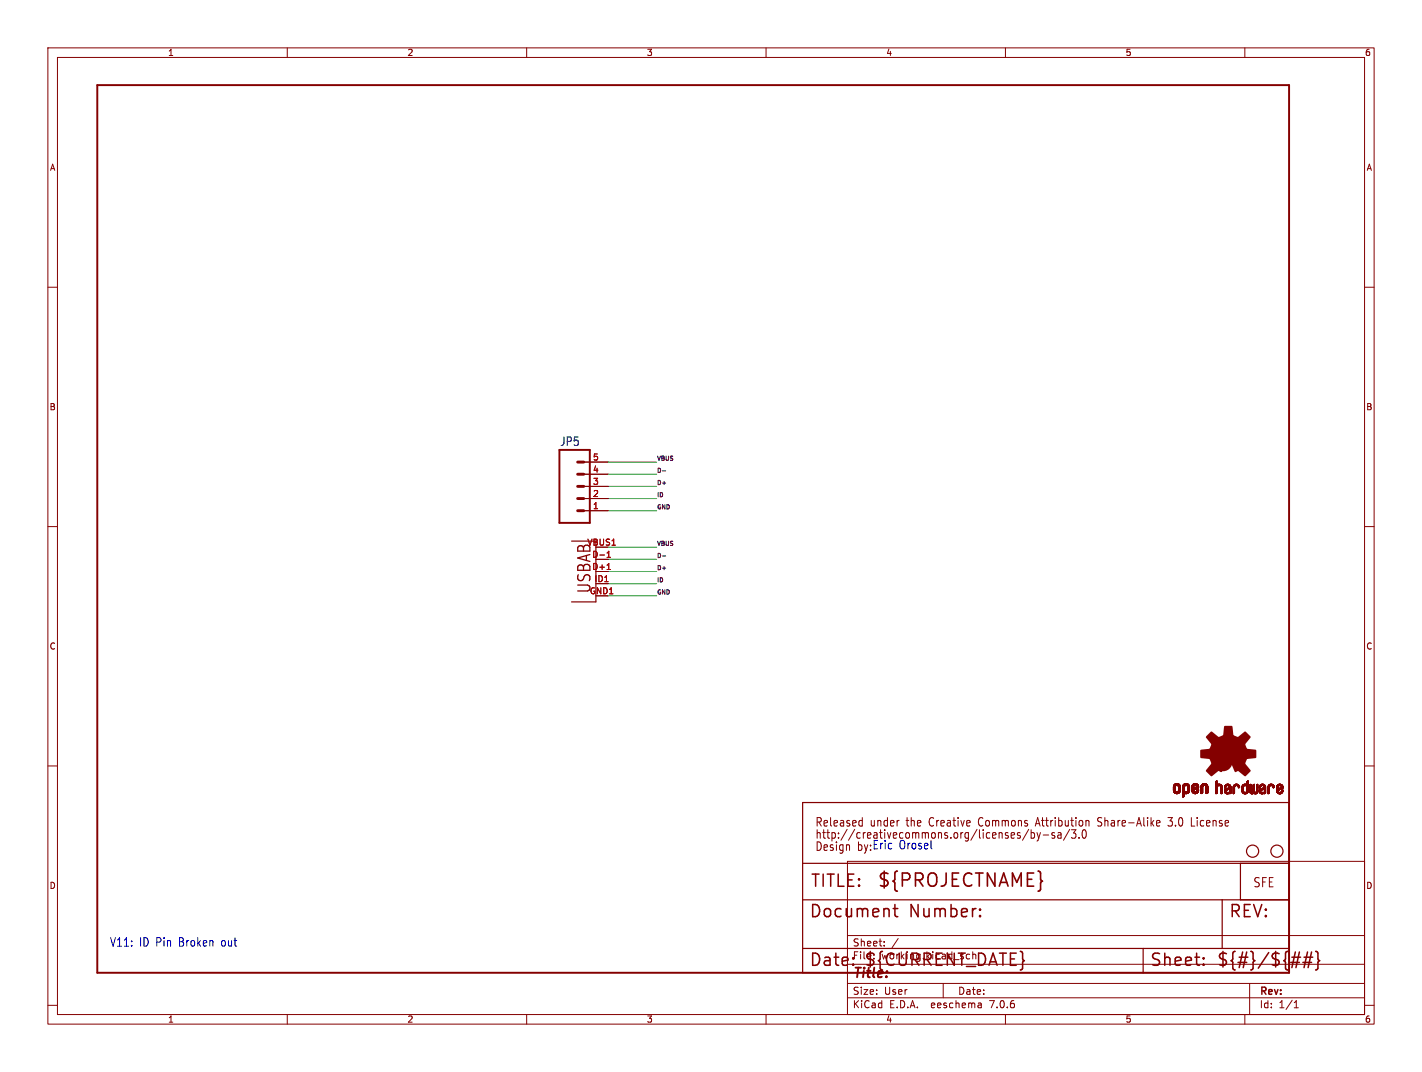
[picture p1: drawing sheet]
<svg xmlns="http://www.w3.org/2000/svg" width="297mm" height="224mm" viewBox="0 0 297 224" stroke-linecap="round" stroke-linejoin="round" font-family="sans-serif">
<defs><g id="words">
<text font-size="3.8" fill="#840000" x="183.1" y="185.7">${PROJECTNAME}</text>
<g font-size="3.5" fill="#840000">
<text x="123.7" y="124.1" transform="rotate(-90 123.7 124.1)">USBAB</text>
<text x="169.2" y="185.7">TITLE:</text>
<text x="168.9" y="192.1">Document</text>
<text x="189.9" y="192.1">Number:</text>
<text x="256.5" y="192.1">REV:</text>
<text x="168.9" y="202.2">Date:</text>
<text x="180.3" y="202.2">${CURRENT_DATE}</text>
<text x="240" y="202.2">Sheet:</text>
<text x="254" y="202.2">${#}/${##}</text>
</g>
<text font-size="2.8" fill="#840000" x="178" y="204.8">Title:</text>
<text font-size="2.7" fill="#840000" x="261.6" y="185.6">SFE</text>
<text font-size="2.5" fill="#006464" x="116.9" y="93.4">JP5</text>
<g font-size="2.5" fill="#840000">
<text x="170.2" y="172.9">Released</text>
<text x="181.7" y="172.9">under</text>
<text x="189.5" y="172.9">the</text>
<text x="194.4" y="172.9">Creative</text>
<text x="205" y="172.9">Commons</text>
<text x="217.3" y="172.9">Attribution</text>
<text x="230.4" y="172.9">Share-Alike</text>
<text x="245.4" y="172.9">3.0</text>
<text x="250.5" y="172.9">License</text>
<text x="170.2" y="178">Design</text>
<text x="170.2" y="175.5">http://creativecommons.org/licenses/by-sa/3.0</text>
</g>
<g font-size="2.5" fill="#0000c2">
<text x="179.1" y="178">by:Eric</text>
<text x="187.7" y="177.6">Orosel</text>
<text x="22.9" y="197.9">V11:</text>
<text x="29.1" y="197.9">ID Pin</text>
<text x="37.5" y="197.9">Broken</text>
<text x="46.5" y="197.9">out</text>
</g>
<g font-size="2.1" fill="#840000">
<text x="178" y="197.9">Sheet:</text>
<text x="178" y="200.6">File:</text>
<text x="184.1" y="200.6">working.kicad_sch</text>
<text x="178" y="208">Size:</text>
<text x="184.7" y="208">User</text>
<text x="200" y="208">Date:</text>
<text x="263" y="208.2">Rev:</text>
<text x="178" y="210.8">KiCad</text>
<text x="185.7" y="210.8">E.D.A.</text>
<text x="194.6" y="210.8">eeschema</text>
<text x="207" y="210.8">7.0.6</text>
<text x="263" y="210.8">Id:</text>
<text x="267.1" y="210.8">1/1</text>
</g>
<g font-size="1.8" fill="#840000">
<text x="35" y="11.9">1</text>
<text x="85" y="11.9">2</text>
<text x="135" y="11.9">3</text>
<text x="185" y="11.9">4</text>
<text x="235" y="11.9">5</text>
<text x="285" y="11.9">6</text>
<text x="10.3" y="35.9">A</text>
<text x="285.3" y="35.9">A</text>
<text x="10.3" y="85.9">B</text>
<text x="285.3" y="85.9">B</text>
<text x="10.3" y="135.9">C</text>
<text x="285.3" y="135.9">C</text>
<text x="10.3" y="185.9">D</text>
<text x="285.3" y="185.9">D</text>
<text x="35" y="213.8">1</text>
<text x="85" y="213.8">2</text>
<text x="135" y="213.8">3</text>
<text x="185" y="213.8">4</text>
<text x="235" y="213.8">5</text>
<text x="285" y="213.8">6</text>
</g>
<g font-size="1.8" fill="#a90000">
<text x="123.8" y="101.3">3</text>
<text x="123.8" y="98.8">4</text>
<text x="123.8" y="96.3">5</text>
<text x="123.8" y="106.4">1</text>
<text x="123.8" y="103.9">2</text>
<text x="122.6" y="114">VBUS1</text>
<text x="123.6" y="119.1">D+1</text>
<text x="123.6" y="116.6">D-1</text>
<text x="123.1" y="124.2">GND1</text>
<text x="124.1" y="121.7">ID1</text>
</g>
<g font-size="1.2" fill="#0f0f0f">
<text x="137.2" y="98.8">D-</text>
<text x="137.2" y="96.3">VBUS</text>
<text x="137.2" y="101.4">D+</text>
<text x="137.2" y="103.9">ID</text>
<text x="137.2" y="106.4">GND</text>
<text x="137.2" y="114.1">VBUS</text>
<text x="137.2" y="116.6">D-</text>
<text x="137.2" y="119.1">D+</text>
<text x="137.2" y="124.2">GND</text>
<text x="137.2" y="121.7">ID</text>
</g>
</g></defs>
<g fill="none" stroke="#840000" stroke-width=".21">
<path d="M10 10h277v203.9h-277zM12 12h273v199.9h-273zM60 10v2M110 10v2M160 10v2M210 10v2M260 10v2M10 60h2M285 60h2M121.9 99.1h5.1M121.9 96.5h5.1M10 110h2"/>
<path d="M121.9 106.7h5.1M121.9 104.1h5.1M121.9 101.6h5.1M124.5 116.8h2.5M285 110h2M10 160h2M285 160h2M177 179.9h108v32h-108zM179.7 171.4l.4 .1M180.1 170.8v1.8M180.1 172.5l-.4 .1M214.9 173.2l-1.3 2.3"/>
<path d="M215.4 173.3v1.8M215.4 174l.4-.1 .3 .4-.2 .7h-.5M216.4 172.1h.7M216.6 173.9l.3 1.2M216.7 170.8l-.5 1.8M216.9 175.1l-.3 .6M217.3 173.9l-.4 1.2M217.9 174.4h1.1M220.3 174l-.4-.1-.2 .3 .1 .2 .5 .2v.4h-.6M221 174h.6v1.1M221.6 174.3l-.5 .1-.2 .3 .2 .4 .5-.1M223.4 173.2l-1.3 2.3"/>
<path d="M224.7 173.3l-.5 .7 .4 .2v.7l-.2 .2h-.4l-.2-.2M225.4 174.9v.2M226.1 173.7l-.1 .7 .2 .5 .2 .2 .3-.1 .1-.2v-1.1M229.3 172.5l.5 .1M229.9 170.8h-.4l-.2 .3 .1 .4 .4 .2M242.1 171.4l.2 .4-.7 .2M242.2 172.5l-.1 .1M243.9 172.4l.3 .2 .5-.1M243.9 170.8h1l-.5 .7h.3M248.8 172.6h.7M177 195.4h108M184.7 197.5v.1"/>
<path d="M184.7 196.7v.1M187.6 196l-1.3 2M10 210h2M60 211.9v2M110 211.9v2M160 211.9v2M177 208.4h108M177 205.4h108M177 201.4h108M197 205.4v3M204.9 209.6l.1 .9M205 210.4l-.2 .1"/>
<path d="M205 209.9h-.2M210 211.9v2M260 211.9v2M261 205.4v6.5M270.3 210.5h.9M270.3 209.4l.4-.4v1.5M285 210h2"/>
</g>
<path d="M20.3 17.8h248.9v185.4h-248.9zM116.8 94h6.4v15.2h-6.4z" fill="none" stroke="#840000" stroke-width=".41"/>
<path d="M120.6 99.1h1.3M120.6 96.5h1.3M120.6 106.7h1.3M120.6 104.1h1.3M120.6 101.6h1.3" fill="none" stroke="#840000" stroke-width=".61"/>
<g fill="none" stroke="#840000" stroke-width=".25">
<path d="M119.4 113h5.1v12.7h-5.1M167.6 167.6h101.6v35.6h-101.6zM167.6 198.1h101.6M167.6 180.3h101.6M167.6 188h101.6M238.8 198.1v5.1M255.3 188v10.1M259.1 180.3v7.7"/>
<circle cx="261.6" cy="177.8" r="1.27"/>
<circle cx="266.7" cy="177.8" r="1.27"/>
</g>
<path d="M126.8 119h.7M126.8 116.4h.7M126.8 115.5l.4-.3v1.2" fill="none" stroke="#a90000" stroke-width=".21"/>
<g fill="#840000" stroke="#840000" stroke-width=".21">
<path d="M245.1 165.1h.4z"/>
<path d="M245.1 165l.4 .1z"/>
<path d="M245.1 165h.4z"/>
<path d="M245.1 164.9l.4 .1z"/>
<path d="M245.1 164.9h.4z"/>
<path d="M245.1 164.8l.4 .1z"/>
<path d="M245.1 164.8h.4z"/>
<path d="M245.1 164.7l.4 .1z"/>
<path d="M245.1 164.7h.4z"/>
<path d="M245.1 164.6l.4 .1z"/>
<path d="M245.1 164.6h.4z"/>
<path d="M245.1 164.5l.4 .1z"/>
<path d="M245.1 164.5h.4z"/>
<path d="M245.1 164.4l.4 .1z"/>
<path d="M245.1 164.4h.4z"/>
<path d="M245.1 164.3l.4 .1z"/>
<path d="M245.1 165.2h.4z"/>
<path d="M245.1 165.1l.4 .1z"/>
<path d="M245.1 164.3h.4z"/>
<path d="M245.1 165.3h.5z"/>
<path d="M245.1 165.3h.4z"/>
<path d="M245.1 165.2l.4 .1z"/>
<path d="M245.1 164.2l.4 .1z"/>
<path d="M245.1 164.2h.4z"/>
<path d="M245.1 164.2h.5z"/>
<path d="M245.1 164.1l.5 .1z"/>
<path d="M245.1 164.1h.5z"/>
<path d="M245.1 165.4h.6z"/>
<path d="M245.1 165.3l.5 .1z"/>
<path d="M245.1 164.1h.6z"/>
<path d="M245.2 165.4h.5z"/>
<path d="M245.2 164.1h.5z"/>
<path d="M245.2 165.4h1.3z"/>
<path d="M245.2 165.4h.6z"/>
<path d="M245.2 164l1.2 .1z"/>
<path d="M245.2 165.4h1.2z"/>
<path d="M245.2 164h1.2z"/>
<path d="M245.2 165.5h1.2z"/>
<path d="M245.2 165.4l1.2 .1z"/>
<path d="M245.2 163.9l1.2 .1z"/>
<path d="M245.2 163.9h1.2z"/>
<path d="M245.3 165.5l1.1 .1z"/>
<path d="M245.3 165.6h1.1z"/>
<path d="M245.3 163.9h1.1z"/>
<path d="M245.3 165.6h1z"/>
<path d="M245.3 163.9h1z"/>
<path d="M245.3 163.8l1 .1z"/>
<path d="M245.3 163.8h1z"/>
<path d="M245.4 165.6l.9 .1z"/>
<path d="M245.4 163.8h.9z"/>
<path d="M245.4 165.7h.8z"/>
<path d="M245.4 163.8h.8z"/>
<path d="M245.4 163.7l.8 .1z"/>
<path d="M245.5 163.7h.7z"/>
<path d="M245.5 165.7h.7z"/>
<path d="M245.5 165.7h.6z"/>
<path d="M245.5 163.7h.6z"/>
<path d="M245.5 165.7l.6 .1z"/>
<path d="M245.6 163.7h.4z"/>
<path d="M245.6 165.8h.4z"/>
<path d="M245.7 163.7h.3z"/>
<path d="M245.7 165.8h.2z"/>
<path d="M245.7 163.7h.2z"/>
<path d="M245.9 164.1h.6z"/>
<path d="M245.9 165.4h.6z"/>
<path d="M246 165.4h.5z"/>
<path d="M246 164.1h.5z"/>
<path d="M246 165.3l.5 .1z"/>
<path d="M246 165.3h.5z"/>
<path d="M246 164.1l.5 .1z"/>
<path d="M246.1 165.3h.4z"/>
<path d="M246.1 164.2h.4z"/>
<path d="M246.1 165.2l.4 .1z"/>
<path d="M246.1 165.2h.4z"/>
<path d="M246.1 164.3h.4z"/>
<path d="M246.1 164.2l.4 .1z"/>
<path d="M246.1 165.1l.4 .1z"/>
<path d="M246.1 165.1h.4z"/>
<path d="M246.1 165l.4 .1z"/>
<path d="M246.1 165h.4z"/>
<path d="M246.1 164.9l.4 .1z"/>
<path d="M246.1 164.9h.4z"/>
<path d="M246.1 164.8l.4 .1z"/>
<path d="M246.1 164.8h.4z"/>
<path d="M246.1 164.7l.4 .1z"/>
<path d="M246.1 164.7h.4z"/>
<path d="M246.1 164.6l.4 .1z"/>
<path d="M246.1 164.6h.4z"/>
<path d="M246.1 164.5l.4 .1z"/>
<path d="M246.1 164.5h.4z"/>
<path d="M246.1 164.4l.4 .1z"/>
<path d="M246.1 164.4h.4z"/>
<path d="M246.1 164.3l.4 .1z"/>
<path d="M247 166.4h.2z"/>
<path d="M247 166.4h.3z"/>
<path d="M247 166.4h.4z"/>
<path d="M247 166.3l.4 .1z"/>
<path d="M247 166.3h.4z"/>
<path d="M247 166.2l.4 .1z"/>
<path d="M247 166.2h.4z"/>
<path d="M247 166.1l.4 .1z"/>
<path d="M247 166.1h.4z"/>
<path d="M247 166l.4 .1z"/>
<path d="M247 166h.4z"/>
<path d="M247 165.9l.4 .1z"/>
<path d="M247 165.9h.4z"/>
<path d="M247 165.8l.4 .1z"/>
<path d="M247 165.8h.4z"/>
<path d="M247 165.7l.4 .1z"/>
<path d="M247 165.7h1z"/>
<path d="M247 165.7h1.1z"/>
<path d="M247 165.7h1.2z"/>
<path d="M247 165.6l1.2 .1z"/>
<path d="M247 165.6h1.2z"/>
<path d="M247 165.6h1.3z"/>
<path d="M247 165.5l1.3 .1z"/>
<path d="M247 165.5h1.3z"/>
<path d="M247 165.4l1.3 .1z"/>
<path d="M247 165.4h1.4z"/>
<path d="M247 165.4h.7z"/>
<path d="M247 165.4h.6z"/>
<path d="M247 165.3l.6 .1z"/>
<path d="M247 165.3h.5z"/>
<path d="M247 165.2l.5 .1z"/>
<path d="M247 165.2h.4z"/>
<path d="M247 165.1l.4 .1z"/>
<path d="M247 165.1h.4z"/>
<path d="M247 165l.4 .1z"/>
<path d="M247 165h.4z"/>
<path d="M247 164.9l.4 .1z"/>
<path d="M247 164.9h.4z"/>
<path d="M247 164.8l.4 .1z"/>
<path d="M247 164.8h.4z"/>
<path d="M247 164.7l.4 .1z"/>
<path d="M247 164.7h.4z"/>
<path d="M247 164.6l.4 .1z"/>
<path d="M247 164.6h.4z"/>
<path d="M247 164.5l.4 .1z"/>
<path d="M247 164.5h.4z"/>
<path d="M247 164.4l.4 .1z"/>
<path d="M247 164.4h.4z"/>
<path d="M247 164.3l.4 .1z"/>
<path d="M247 164.3h.4z"/>
<path d="M247 164.2l.4 .1z"/>
<path d="M247 166.5h.2z"/>
<path d="M247 166.4l.2 .1z"/>
<path d="M247 164.2h.4z"/>
<path d="M247 164.2h.5z"/>
<path d="M247 166.5h.1z"/>
<path d="M247 164.1l.5 .1z"/>
<path d="M247 164.1h.5z"/>
<path d="M247 164.1h.6z"/>
<path d="M247.1 164.1h.5z"/>
<path d="M247.1 164l1.3 .1z"/>
<path d="M247.1 164h1.3z"/>
<path d="M247.1 164h1.2z"/>
<path d="M247.1 163.9l1.2 .1z"/>
<path d="M247.1 163.9h1.2z"/>
<path d="M247.2 163.9h1.1z"/>
<path d="M247.2 163.9h1z"/>
<path d="M247.2 163.8l1 .1z"/>
<path d="M247.2 163.8h1z"/>
<path d="M247.3 163.8h.9z"/>
<path d="M247.3 163.8h.8z"/>
<path d="M247.4 163.8h.7z"/>
<path d="M247.4 163.7l.7 .1z"/>
<path d="M247.4 163.7h.7z"/>
<path d="M247.4 163.7h.6z"/>
<path d="M247.5 165.7l.5 .1z"/>
<path d="M247.5 163.7h.5z"/>
<path d="M247.5 165.8h.4z"/>
<path d="M247.5 163.7h.4z"/>
<path d="M247.6 165.8h.3z"/>
<path d="M247.6 163.7h.3z"/>
<path d="M247.6 163.7h.2z"/>
<path d="M247.6 165.8h.2z"/>
<path d="M247.8 164.1h.6z"/>
<path d="M247.8 165.4h.6z"/>
<path d="M247.9 165.4h.5z"/>
<path d="M247.9 164.1h.5z"/>
<path d="M247.9 165.3l.5 .1z"/>
<path d="M247.9 165.3h.5z"/>
<path d="M248 165.3h.4z"/>
<path d="M248 164.1l.4 .1z"/>
<path d="M248 164.2h.4z"/>
<path d="M248 165.2l.4 .1z"/>
<path d="M248 165.2h.4z"/>
<path d="M248 165.2h.5z"/>
<path d="M248 164.3h.5z"/>
<path d="M248 164.2l.4 .1z"/>
<path d="M248.1 165.2h.4z"/>
<path d="M248.1 164.3h.4z"/>
<path d="M248.1 165.1l.4 .1z"/>
<path d="M248.1 165.1h.4z"/>
<path d="M248.1 164.4h.4z"/>
<path d="M248.1 164.3l.4 .1z"/>
<path d="M248.1 165l.4 .1z"/>
<path d="M248.1 165h.4z"/>
<path d="M248.1 164.9l.4 .1z"/>
<path d="M248.1 164.9h.4z"/>
<path d="M248.1 164.8l.4 .1z"/>
<path d="M248.1 164.8h.4z"/>
<path d="M248.1 164.7l.4 .1z"/>
<path d="M248.1 164.7h.4z"/>
<path d="M248.1 164.6l.4 .1z"/>
<path d="M248.1 164.6h.4z"/>
<path d="M248.1 164.5l.4 .1z"/>
<path d="M248.1 164.5h.4z"/>
<path d="M248.1 164.4l.4 .1z"/>
<path d="M248.9 165.2h.4z"/>
<path d="M248.9 165.1l.4 .1z"/>
<path d="M248.9 165.1h.4z"/>
<path d="M248.9 165.1h.5z"/>
<path d="M248.9 165l.5 .1z"/>
<path d="M248.9 165h.5z"/>
<path d="M248.9 165h.6z"/>
<path d="M248.9 165h.7z"/>
<path d="M248.9 164.9l.7 .1z"/>
<path d="M248.9 164.9h.7z"/>
<path d="M248.9 164.9h.8z"/>
<path d="M248.9 164.9h.9z"/>
<path d="M248.9 164.8l.9 .1z"/>
<path d="M248.9 164.8h.9z"/>
<path d="M248.9 164.8h1z"/>
<path d="M248.9 164.8h1.1z"/>
<path d="M248.9 164.7l1.1 .1z"/>
<path d="M248.9 164.7h1.2z"/>
<path d="M248.9 164.7h1.3z"/>
<path d="M248.9 164.6l1.3 .1z"/>
<path d="M248.9 164.6h1.4z"/>
<path d="M248.9 164.6h.4z"/>
<path d="M248.9 164.5l.4 .1z"/>
<path d="M248.9 164.5h.4z"/>
<path d="M248.9 164.4l.4 .1z"/>
<path d="M248.9 164.4h.4z"/>
<path d="M248.9 164.3l.4 .1z"/>
<path d="M248.9 164.3h.4z"/>
<path d="M248.9 164.2l.4 .1z"/>
<path d="M248.9 165.3h.5z"/>
<path d="M248.9 165.2l.4 .1z"/>
<path d="M248.9 164.2h.4z"/>
<path d="M248.9 164.2h.5z"/>
<path d="M248.9 164.1l.5 .1z"/>
<path d="M248.9 164.1h.5z"/>
<path d="M249 165.3l.5 .1z"/>
<path d="M249 164.1h.4z"/>
<path d="M249 164.1h.5z"/>
<path d="M249 165.4h.5z"/>
<path d="M249 165.4h1.3z"/>
<path d="M249 165.4h.6z"/>
<path d="M249 164.1h.6z"/>
<path d="M249 164l1.3 .1z"/>
<path d="M249 164h1.3z"/>
<path d="M249 165.5h1.2z"/>
<path d="M249 165.4l1.2 .1z"/>
<path d="M249 164h1.2z"/>
<path d="M249.1 165.5h1.1z"/>
<path d="M249.1 164h1.1z"/>
<path d="M249.1 163.9l1.1 .1z"/>
<path d="M249.1 165.5l1.1 .1z"/>
<path d="M249.1 163.9h1.1z"/>
<path d="M249.1 165.6h1.1z"/>
<path d="M249.1 165.6h1z"/>
<path d="M249.1 163.9h1z"/>
<path d="M249.2 165.6h.9z"/>
<path d="M249.2 163.8l.9 .1z"/>
<path d="M249.2 163.8h.9z"/>
<path d="M249.2 165.6l.9 .1z"/>
<path d="M249.2 165.7h.9z"/>
<path d="M249.2 165.7h.8z"/>
<path d="M249.2 163.8h.8z"/>
<path d="M249.3 165.7h.7z"/>
<path d="M249.3 163.8h.7z"/>
<path d="M249.3 163.7l.7 .1z"/>
<path d="M249.3 163.7h.7z"/>
<path d="M249.3 163.7h.6z"/>
<path d="M249.3 165.7h.6z"/>
<path d="M249.4 163.7h.5z"/>
<path d="M249.4 165.7l.5 .1z"/>
<path d="M249.4 164.6h.9z"/>
<path d="M249.4 163.7h.4z"/>
<path d="M249.4 165.8h.4z"/>
<path d="M249.5 163.7h.3z"/>
<path d="M249.5 165.8h.3z"/>
<path d="M249.5 164.6h.8z"/>
<path d="M249.5 165.8h.2z"/>
<path d="M249.5 164.5l.8 .1z"/>
<path d="M249.5 163.7h.2z"/>
<path d="M249.5 164.5h.8z"/>
<path d="M249.6 164.5h.7z"/>
<path d="M249.7 164.5h.6z"/>
<path d="M249.7 164.1h.6z"/>
<path d="M249.7 165.4h.6z"/>
<path d="M249.8 165.4h.5z"/>
<path d="M249.8 164.4l.5 .1z"/>
<path d="M249.8 164.4h.5z"/>
<path d="M249.8 164.1h.5z"/>
<path d="M249.8 165.3l.5 .1z"/>
<path d="M249.8 165.3h.5z"/>
<path d="M249.9 165.3h.4z"/>
<path d="M249.9 164.1l.4 .1z"/>
<path d="M249.9 164.4h.4z"/>
<path d="M249.9 164.2h.4z"/>
<path d="M249.9 165.2l.4 .1z"/>
<path d="M249.9 165.2h.4z"/>
<path d="M249.9 164.3l.4 .1z"/>
<path d="M249.9 164.3h.4z"/>
<path d="M249.9 164.2l.4 .1z"/>
<path d="M250 165.2h.3z"/>
<path d="M250 165.1l.3 .1z"/>
<path d="M250 165.1h.3z"/>
<path d="M250 165l.3 .1z"/>
<path d="M250 165h.3z"/>
<path d="M250.1 165h.2z"/>
<path d="M250.1 164.9l.2 .1z"/>
<path d="M250.1 164.9h.2z"/>
<path d="M250.2 164.9h.1z"/>
<path d="M250.8 165.7h.3z"/>
<path d="M250.8 165.7h.4z"/>
<path d="M250.8 165.6l.4 .1z"/>
<path d="M250.8 165.6h.4z"/>
<path d="M250.8 165.5l.4 .1z"/>
<path d="M250.8 165.5h.4z"/>
<path d="M250.8 165.4l.4 .1z"/>
<path d="M250.8 165.4h.4z"/>
<path d="M250.8 165.3l.4 .1z"/>
<path d="M250.8 165.3h.4z"/>
<path d="M250.8 165.2l.4 .1z"/>
<path d="M250.8 165.2h.4z"/>
<path d="M250.8 165.1l.4 .1z"/>
<path d="M250.8 165.1h.4z"/>
<path d="M250.8 165l.4 .1z"/>
<path d="M250.8 165h.4z"/>
<path d="M250.8 164.9l.4 .1z"/>
<path d="M250.8 164.9h.4z"/>
<path d="M250.8 164.8l.4 .1z"/>
<path d="M250.8 164.8h.4z"/>
<path d="M250.8 164.7l.4 .1z"/>
<path d="M250.8 164.7h.4z"/>
<path d="M250.8 164.6l.4 .1z"/>
<path d="M250.8 164.6h.4z"/>
<path d="M250.8 164.5l.4 .1z"/>
<path d="M250.8 164.5h.4z"/>
<path d="M250.8 164.4l.4 .1z"/>
<path d="M250.8 164.4h.4z"/>
<path d="M250.8 164.3l.4 .1z"/>
<path d="M250.8 164.3h.4z"/>
<path d="M250.8 165.7h.2z"/>
<path d="M250.8 164.2l.5 .1z"/>
<path d="M250.8 165.7l.2 .1z"/>
<path d="M250.8 164.2h.5z"/>
<path d="M250.9 164.2h.4z"/>
<path d="M250.9 164.1l.4 .1z"/>
<path d="M250.9 164.1h.4z"/>
<path d="M250.9 164.1h.5z"/>
<path d="M250.9 164.1h.6z"/>
<path d="M250.9 164l1.3 .1z"/>
<path d="M250.9 164h1.3z"/>
<path d="M250.9 164h1.2z"/>
<path d="M251 164h1.1z"/>
<path d="M251 163.9l1.1 .1z"/>
<path d="M251 163.9h1.1z"/>
<path d="M251 163.8l1.1 .1z"/>
<path d="M251.1 163.8h.9z"/>
<path d="M251.1 163.8h.8z"/>
<path d="M251.2 163.8h.7z"/>
<path d="M251.2 163.7l.7 .1z"/>
<path d="M251.2 163.7h.7z"/>
<path d="M251.2 163.7h.6z"/>
<path d="M251.3 163.7h.5z"/>
<path d="M251.4 163.7h.3z"/>
<path d="M251.5 163.7h.2z"/>
<path d="M251.6 164.1h.6z"/>
<path d="M251.7 164.1h.5z"/>
<path d="M251.8 164.1h.4z"/>
<path d="M251.8 164.1l.4 .1z"/>
<path d="M251.8 164.2h.4z"/>
<path d="M251.8 164.2h.5z"/>
<path d="M251.9 164.2l.4 .1z"/>
<path d="M251.9 164.3h.4z"/>
<path d="M251.9 165.7h.3z"/>
<path d="M251.9 165.7h.4z"/>
<path d="M251.9 165.6l.4 .1z"/>
<path d="M251.9 165.6h.4z"/>
<path d="M251.9 165.5l.4 .1z"/>
<path d="M251.9 165.5h.4z"/>
<path d="M251.9 165.4l.4 .1z"/>
<path d="M251.9 165.4h.4z"/>
<path d="M251.9 165.3l.4 .1z"/>
<path d="M251.9 165.3h.4z"/>
<path d="M251.9 165.2l.4 .1z"/>
<path d="M251.9 165.2h.4z"/>
<path d="M251.9 165.1l.4 .1z"/>
<path d="M251.9 165.1h.4z"/>
<path d="M251.9 165l.4 .1z"/>
<path d="M251.9 165h.4z"/>
<path d="M251.9 164.9l.4 .1z"/>
<path d="M251.9 164.9h.4z"/>
<path d="M251.9 164.8l.4 .1z"/>
<path d="M251.9 164.8h.4z"/>
<path d="M251.9 164.7l.4 .1z"/>
<path d="M251.9 164.7h.4z"/>
<path d="M251.9 164.6l.4 .1z"/>
<path d="M251.9 164.6h.4z"/>
<path d="M251.9 164.5l.4 .1z"/>
<path d="M251.9 164.5h.4z"/>
<path d="M251.9 164.4l.4 .1z"/>
<path d="M251.9 164.4h.4z"/>
<path d="M251.9 164.3l.4 .1z"/>
<path d="M251.9 165.7h.2z"/>
<path d="M251.9 165.7l.2 .1z"/>
<path d="M253.9 165.8h.2z"/>
<path d="M253.9 165.7l.2 .1z"/>
<path d="M253.9 163.3h.3z"/>
<path d="M253.9 165.7h.3z"/>
<path d="M253.9 165.6l.3 .1z"/>
<path d="M253.9 165.6h.3z"/>
<path d="M253.9 165.5l.3 .1z"/>
<path d="M253.9 165.5h.3z"/>
<path d="M253.9 165.4l.3 .1z"/>
<path d="M253.9 165.4h.3z"/>
<path d="M253.9 165.3l.3 .1z"/>
<path d="M253.9 165.3h.3z"/>
<path d="M253.9 165.2l.3 .1z"/>
<path d="M253.9 165.2h.3z"/>
<path d="M253.9 165.1l.3 .1z"/>
<path d="M253.9 165.1h.3z"/>
<path d="M253.9 165l.3 .1z"/>
<path d="M253.9 165h.3z"/>
<path d="M253.9 164.9l.3 .1z"/>
<path d="M253.9 164.9h.3z"/>
<path d="M253.9 164.8l.3 .1z"/>
<path d="M253.9 164.8h.3z"/>
<path d="M253.9 164.7l.3 .1z"/>
<path d="M253.9 164.7h.3z"/>
<path d="M253.9 164.6l.3 .1z"/>
<path d="M253.9 164.6h.3z"/>
<path d="M253.9 164.5l.3 .1z"/>
<path d="M253.9 164.5h.3z"/>
<path d="M253.9 164.4l.3 .1z"/>
<path d="M253.9 164.4h.3z"/>
<path d="M253.9 164.3l.3 .1z"/>
<path d="M253.9 164.3h.3z"/>
<path d="M253.9 164.3h.4z"/>
<path d="M253.9 164.2l.4 .1z"/>
<path d="M253.9 164.2h.4z"/>
<path d="M253.9 164.2h.5z"/>
<path d="M253.9 164.1l.5 .1z"/>
<path d="M253.9 164.1h.5z"/>
<path d="M253.9 164.1h.6z"/>
<path d="M253.9 164.1h.7z"/>
<path d="M253.9 164.1h1.3z"/>
<path d="M253.9 164.1h1.2z"/>
<path d="M253.9 164l1.2 .1z"/>
<path d="M253.9 164h1.2z"/>
<path d="M253.9 164h1.1z"/>
<path d="M253.9 163.9l1.1 .1z"/>
<path d="M253.9 163.9h1.1z"/>
<path d="M253.9 163.9h1z"/>
<path d="M253.9 163.9h.3z"/>
<path d="M253.9 163.8l.3 .1z"/>
<path d="M253.9 163.8h.3z"/>
<path d="M253.9 163.7l.3 .1z"/>
<path d="M253.9 163.7h.3z"/>
<path d="M253.9 163.6l.3 .1z"/>
<path d="M253.9 163.6h.3z"/>
<path d="M253.9 163.5l.3 .1z"/>
<path d="M253.9 163.5h.3z"/>
<path d="M253.9 163.4l.3 .1z"/>
<path d="M253.9 163.4h.3z"/>
<path d="M253.9 163.3l.3 .1z"/>
<path d="M253.9 163.2l.3 .1z"/>
<path d="M254 163.2h.2z"/>
<path d="M254.1 163.1l.1 .1z"/>
<path d="M254.3 163.9h.6z"/>
<path d="M254.4 163.8l.5 .1z"/>
<path d="M254.4 163.8h.5z"/>
<path d="M254.4 163.8h.4z"/>
<path d="M254.7 164.1h.5z"/>
<path d="M254.8 164.1h.4z"/>
<path d="M254.8 164.1l.4 .1z"/>
<path d="M254.8 164.2h.4z"/>
<path d="M254.9 164.2h.3z"/>
<path d="M254.9 164.2h.4z"/>
<path d="M254.9 164.3h.4z"/>
<path d="M254.9 164.2l.4 .1z"/>
<path d="M255 164.3h.3z"/>
<path d="M255 164.4h.3z"/>
<path d="M255 164.3l.3 .1z"/>
<path d="M255 164.5h.3z"/>
<path d="M255 164.4l.3 .1z"/>
<path d="M255 165.8h.1z"/>
<path d="M255 165.8h.2z"/>
<path d="M255 165.7l.2 .1z"/>
<path d="M255 165.7h.2z"/>
<path d="M255 165.7h.3z"/>
<path d="M255 165.6l.3 .1z"/>
<path d="M255 165.6h.3z"/>
<path d="M255 165.5l.3 .1z"/>
<path d="M255 165.5h.3z"/>
<path d="M255 165.4l.3 .1z"/>
<path d="M255 165.4h.3z"/>
<path d="M255 165.3l.3 .1z"/>
<path d="M255 165.3h.3z"/>
<path d="M255 165.2l.3 .1z"/>
<path d="M255 165.2h.3z"/>
<path d="M255 165.1l.3 .1z"/>
<path d="M255 165.1h.3z"/>
<path d="M255 165l.3 .1z"/>
<path d="M255 165h.3z"/>
<path d="M255 164.9l.3 .1z"/>
<path d="M255 164.9h.3z"/>
<path d="M255 164.8l.3 .1z"/>
<path d="M255 164.8h.3z"/>
<path d="M255 164.7l.3 .1z"/>
<path d="M255 164.7h.3z"/>
<path d="M255 164.6l.3 .1z"/>
<path d="M255 164.6h.3z"/>
<path d="M255 164.5l.3 .1z"/>
<path d="M255.7 165.4h.4z"/>
<path d="M255.7 165.3l.4 .1z"/>
<path d="M255.7 165.3h.4z"/>
<path d="M255.7 165.3h.3z"/>
<path d="M255.7 165.2l.3 .1z"/>
<path d="M255.7 165.2h.3z"/>
<path d="M255.7 165.2h.4z"/>
<path d="M255.7 164.6h.2z"/>
<path d="M255.7 164.5l.3 .1z"/>
<path d="M255.7 164.5h.3z"/>
<path d="M255.7 164.4l.3 .1z"/>
<path d="M255.7 164.4h.3z"/>
<path d="M255.8 165.4h.3z"/>
<path d="M255.8 165.2h.3z"/>
<path d="M255.8 165.1l.3 .1z"/>
<path d="M255.8 165.1h.3z"/>
<path d="M255.8 164.6h.1z"/>
<path d="M255.8 164.4h.2z"/>
<path d="M255.8 165.5h.3z"/>
<path d="M255.8 165.4l.3 .1z"/>
<path d="M255.8 165.1h.4z"/>
<path d="M255.8 164.4h.3z"/>
<path d="M255.8 164.3l.3 .1z"/>
<path d="M255.8 164.3h.3z"/>
<path d="M255.8 165.5h.4z"/>
<path d="M255.8 165l.5 .1z"/>
<path d="M255.8 165h.5z"/>
<path d="M255.8 164.2l.3 .1z"/>
<path d="M255.8 164.2h.3z"/>
<path d="M255.8 165.5l.8 .1z"/>
<path d="M255.8 165.5h.5z"/>
<path d="M255.8 164.2h.4z"/>
<path d="M255.8 165.6h.8z"/>
<path d="M255.8 165h.6z"/>
<path d="M255.8 164.1l.4 .1z"/>
<path d="M255.9 165.6h.7z"/>
<path d="M255.9 165h.6z"/>
<path d="M255.9 164.9l.6 .1z"/>
<path d="M255.9 164.1h.3z"/>
<path d="M255.9 164.1h.4z"/>
<path d="M255.9 164.9h.6z"/>
<path d="M255.9 164.1h.5z"/>
<path d="M255.9 165.6l.7 .1z"/>
<path d="M255.9 164.1h1.1z"/>
<path d="M255.9 165.7h.7z"/>
<path d="M255.9 164.9h.7z"/>
<path d="M255.9 164l1.1 .1z"/>
<path d="M255.9 164h1z"/>
<path d="M256 165.7h.6z"/>
<path d="M256 164.9h.7z"/>
<path d="M256 164h.9z"/>
<path d="M256 164.8l.7 .1z"/>
<path d="M256 163.9l.9 .1z"/>
<path d="M256 164.8h1.1z"/>
<path d="M256 163.9h.8z"/>
<path d="M256 165.7l.6 .1z"/>
<path d="M256.1 163.9h.7z"/>
<path d="M256.1 164.8h1z"/>
<path d="M256.1 165.8h.5z"/>
<path d="M256.1 163.9h.6z"/>
<path d="M256.2 165.8h.4z"/>
<path d="M256.2 164.8h.9z"/>
<path d="M256.2 163.8l.5 .1z"/>
<path d="M256.2 163.8h.5z"/>
<path d="M256.2 164.7l.9 .1z"/>
<path d="M256.2 163.8h.4z"/>
<path d="M256.3 164.7h.8z"/>
<path d="M256.4 165.5h.2z"/>
<path d="M256.4 164.7h.7z"/>
<path d="M256.4 163.8h.1z"/>
<path d="M256.4 164.6l.7 .1z"/>
<path d="M256.5 164.1h.5z"/>
<path d="M256.5 164.6h.6z"/>
<path d="M256.6 164.6h.5z"/>
<path d="M256.6 164.1h.4z"/>
<path d="M256.6 164.1l.4 .1z"/>
<path d="M256.6 164.2h.4z"/>
<path d="M256.7 164.2h.3z"/>
<path d="M256.7 164.6h.4z"/>
<path d="M256.7 164.2h.4z"/>
<path d="M256.7 164.5l.4 .1z"/>
<path d="M256.7 164.5h.4z"/>
<path d="M256.7 164.2l.4 .1z"/>
<path d="M256.8 164.5h.3z"/>
<path d="M256.8 164.3h.3z"/>
<path d="M256.8 164.8l.3 .1z"/>
<path d="M256.8 164.9h.3z"/>
<path d="M256.8 164.4h.3z"/>
<path d="M256.8 164.3l.3 .1z"/>
<path d="M256.8 165.8h.2z"/>
<path d="M256.8 165.7l.2 .1z"/>
<path d="M256.8 165.7h.3z"/>
<path d="M256.8 165.6l.3 .1z"/>
<path d="M256.8 165.6h.3z"/>
<path d="M256.8 165.5l.3 .1z"/>
<path d="M256.8 165.5h.3z"/>
<path d="M256.8 165.4l.3 .1z"/>
<path d="M256.8 165.4h.3z"/>
<path d="M256.8 165.3l.3 .1z"/>
<path d="M256.8 165.3h.3z"/>
<path d="M256.8 165.2l.3 .1z"/>
<path d="M256.8 165.2h.3z"/>
<path d="M256.8 165.1l.3 .1z"/>
<path d="M256.8 165.1h.3z"/>
<path d="M256.8 165l.3 .1z"/>
<path d="M256.8 165h.3z"/>
<path d="M256.8 164.9l.3 .1z"/>
<path d="M256.8 164.4l.3 .1z"/>
<path d="M257.6 165.8h.1z"/>
<path d="M257.6 165.7l.1 .1z"/>
<path d="M257.6 165.7h.2z"/>
<path d="M257.6 165.6l.3 .1z"/>
<path d="M257.6 165.6h.3z"/>
<path d="M257.6 165.5l.3 .1z"/>
<path d="M257.6 165.5h.3z"/>
<path d="M257.6 165.4l.3 .1z"/>
<path d="M257.6 165.4h.3z"/>
<path d="M257.6 165.3l.3 .1z"/>
<path d="M257.6 165.3h.3z"/>
<path d="M257.6 165.2l.3 .1z"/>
<path d="M257.6 165.2h.3z"/>
<path d="M257.6 165.1l.3 .1z"/>
<path d="M257.6 165.1h.3z"/>
<path d="M257.6 165l.3 .1z"/>
<path d="M257.6 165h.3z"/>
<path d="M257.6 164.9l.3 .1z"/>
<path d="M257.6 164.9h.3z"/>
<path d="M257.6 164.8l.3 .1z"/>
<path d="M257.6 164.8h.3z"/>
<path d="M257.6 164.7l.3 .1z"/>
<path d="M257.6 164.7h.3z"/>
<path d="M257.6 164.6l.3 .1z"/>
<path d="M257.6 164.6h.3z"/>
<path d="M257.6 164.5l.3 .1z"/>
<path d="M257.6 164.5h.3z"/>
<path d="M257.6 164.4l.3 .1z"/>
<path d="M257.6 164.4h.3z"/>
<path d="M257.6 164.3l.3 .1z"/>
<path d="M257.6 164.3h.3z"/>
<path d="M257.6 164.2l.3 .1z"/>
<path d="M257.6 164.2h.3z"/>
<path d="M257.6 164.2h.4z"/>
<path d="M257.6 164.1l.4 .1z"/>
<path d="M257.7 164.1h.4z"/>
<path d="M257.7 164.1h.5z"/>
<path d="M257.7 164.1h1.1z"/>
<path d="M257.7 164l1.1 .1z"/>
<path d="M257.7 164h1.1z"/>
<path d="M257.7 164h1z"/>
<path d="M257.8 164h.9z"/>
<path d="M257.8 163.9l.9 .1z"/>
<path d="M257.8 163.9h.9z"/>
<path d="M257.8 163.9h.8z"/>
<path d="M257.9 163.9h.7z"/>
<path d="M258 163.9h.5z"/>
<path d="M258 163.8l.5 .1z"/>
<path d="M258 163.8h.5z"/>
<path d="M258.1 163.8h.3z"/>
<path d="M258.2 163.8h.1z"/>
<path d="M258.3 164.1h.5z"/>
<path d="M258.4 164.1h.4z"/>
<path d="M258.5 164.1l.3 .1z"/>
<path d="M258.5 164.2h.3z"/>
<path d="M258.5 164.2h.4z"/>
<path d="M258.6 164.2l.3 .1z"/>
<path d="M258.6 164.2h.3z"/>
<path d="M258.6 164.3h.3z"/>
<path d="M258.6 164.3l.3 .1z"/>
<path d="M258.6 164.4h.3z"/>
<path d="M258.6 164.5h.3z"/>
<path d="M258.6 164.4l.3 .1z"/>
<path d="M258.7 164.5h.1z"/>
<path d="M258.7 164.5h.2z"/>
<path d="M258.7 164.5l.1 .1z"/>
<path d="M259.4 165.1h.3z"/>
<path d="M259.4 165l.3 .1z"/>
<path d="M259.4 165h.3z"/>
<path d="M259.4 164.9l.3 .1z"/>
<path d="M259.4 164.9h.3z"/>
<path d="M259.4 164.8l.3 .1z"/>
<path d="M259.4 164.8h.3z"/>
<path d="M259.4 164.7l.3 .1z"/>
<path d="M259.4 164.7h.3z"/>
<path d="M259.4 164.6l.3 .1z"/>
<path d="M259.4 164.6h.3z"/>
<path d="M259.4 164.5l.3 .1z"/>
<path d="M259.4 164.5h.3z"/>
<path d="M259.4 165.2h.3z"/>
<path d="M259.4 165.1l.3 .1z"/>
<path d="M259.4 164.4l.3 .1z"/>
<path d="M259.4 164.4h.3z"/>
<path d="M259.4 165.2l.3 .1z"/>
<path d="M259.4 165.3h.3z"/>
<path d="M259.4 164.3l.3 .1z"/>
<path d="M259.4 164.3h.3z"/>
<path d="M259.4 165.4h.3z"/>
<path d="M259.4 165.3l.3 .1z"/>
<path d="M259.4 165.4h.4z"/>
<path d="M259.4 164.2l.3 .1z"/>
<path d="M259.4 164.2h.3z"/>
<path d="M259.4 164.2h.4z"/>
<path d="M259.4 165.4l.4 .1z"/>
<path d="M259.4 165.5h.4z"/>
<path d="M259.5 165.5h.4z"/>
<path d="M259.5 164.1l.3 .1z"/>
<path d="M259.5 164.1h.4z"/>
<path d="M259.5 165.5h.5z"/>
<path d="M259.5 165.5l1.1 .1z"/>
<path d="M259.5 164.1h.5z"/>
<path d="M259.5 165.6h1.1z"/>
<path d="M259.5 164.1h1.2z"/>
<path d="M259.5 164l1.2 .1z"/>
<path d="M259.5 164h1.2z"/>
<path d="M259.6 165.6h.9z"/>
<path d="M259.6 164h1.1z"/>
<path d="M259.6 165.6l.9 .1z"/>
<path d="M259.6 165.7h.9z"/>
<path d="M259.6 163.9l1.1 .1z"/>
<path d="M259.6 163.9h1.1z"/>
<path d="M259.7 165.7h.8z"/>
<path d="M259.7 163.9h1z"/>
<path d="M259.7 165.7h.7z"/>
<path d="M259.7 165.7l.7 .1z"/>
<path d="M259.7 163.9h.7z"/>
<path d="M259.8 165.8h.6z"/>
<path d="M259.8 165.8h.5z"/>
<path d="M259.8 163.9h.5z"/>
<path d="M259.8 163.8l.5 .1z"/>
<path d="M259.8 163.8h.5z"/>
<path d="M259.9 163.8h.3z"/>
<path d="M260 163.8h.1z"/>
<path d="M260.1 164.1h.6z"/>
<path d="M260.1 165.5h.5z"/>
<path d="M260.2 165.5h.4z"/>
<path d="M260.2 164.1h.5z"/>
<path d="M260.3 165.5h.4z"/>
<path d="M260.3 164.1l.4 .1z"/>
<path d="M260.3 165.4l.4 .1z"/>
<path d="M260.3 164.2h.4z"/>
<path d="M260.3 165.4h.4z"/>
<path d="M260.4 165.4h.3z"/>
<path d="M260.4 164.2l.3 .1z"/>
<path d="M260.4 164.2h.3z"/>
<path d="M260.4 164.3h.3z"/>
<path d="M260.4 165.3l.3 .1z"/>
<path d="M260.4 165.3h.3z"/>
<path d="M260.4 163.9h.3z"/>
<path d="M260.4 163.8l.3 .1z"/>
<path d="M260.4 165.2l.3 .1z"/>
<path d="M260.4 165.2h.3z"/>
<path d="M260.4 165.1h.3z"/>
<path d="M260.4 165l.3 .1z"/>
<path d="M260.4 165h.3z"/>
<path d="M260.4 164.9l.3 .1z"/>
<path d="M260.4 164.9h.3z"/>
<path d="M260.4 164.8h.3z"/>
<path d="M260.4 164.7l.3 .1z"/>
<path d="M260.4 164.7h.3z"/>
<path d="M260.4 164.6h.3z"/>
<path d="M260.4 164.5h.3z"/>
<path d="M260.4 164.4l.3 .1z"/>
<path d="M260.4 164.4h.3z"/>
<path d="M260.4 164.3l.3 .1z"/>
<path d="M260.4 163.8h.3z"/>
<path d="M260.4 163.7l.3 .1z"/>
<path d="M260.4 163.7h.3z"/>
<path d="M260.4 163.6l.3 .1z"/>
<path d="M260.4 163.6h.3z"/>
<path d="M260.4 163.5h.3z"/>
<path d="M260.4 163.4h.3z"/>
<path d="M260.4 163.3h.3z"/>
<path d="M260.4 165.1l.3 .1z"/>
<path d="M260.4 164.8l.3 .1z"/>
<path d="M260.4 164.6l.3 .1z"/>
<path d="M260.4 164.5l.3 .1z"/>
<path d="M260.4 163.5l.3 .1z"/>
<path d="M260.4 163.4l.3 .1z"/>
<path d="M260.4 163.3l.3 .1z"/>
<path d="M260.4 163.2l.3 .1z"/>
<path d="M260.4 163.2h.3z"/>
<path d="M260.5 163.2h.2z"/>
<path d="M260.6 163.2h.1z"/>
<path d="M260.6 163.1l.1 .1z"/>
<path d="M261 165.3h.3z"/>
<path d="M261 165.2l.3 .1z"/>
<path d="M261 165.2h.3z"/>
<path d="M261 165.1l.3 .1z"/>
<path d="M261 165.1h.3z"/>
<path d="M261 165l.3 .1z"/>
<path d="M261 165h.3z"/>
<path d="M261 164.9l.3 .1z"/>
<path d="M261 164.9h.3z"/>
<path d="M261 164.8l.3 .1z"/>
<path d="M261 164.8h.3z"/>
<path d="M261 164.7l.3 .1z"/>
<path d="M261 164.7h.3z"/>
<path d="M261 164.6l.3 .1z"/>
<path d="M261 164.6h.3z"/>
<path d="M261 164.5l.3 .1z"/>
<path d="M261 164.5h.3z"/>
<path d="M261 164.4l.3 .1z"/>
<path d="M261 164.4h.3z"/>
<path d="M261 164.3l.3 .1z"/>
<path d="M261 164.3h.3z"/>
<path d="M261 164.2l.3 .1z"/>
<path d="M261 164.2h.3z"/>
<path d="M261 164.1l.3 .1z"/>
<path d="M261 164.1h.3z"/>
<path d="M261 164l.3 .1z"/>
<path d="M261 164h.3z"/>
<path d="M261 165.5h.4z"/>
<path d="M261 165.4l.4 .1z"/>
<path d="M261 165.4h.3z"/>
<path d="M261 165.3l.3 .1z"/>
<path d="M261 163.9l.3 .1z"/>
<path d="M261 163.9h.3z"/>
<path d="M261.1 165.5h1.6z"/>
<path d="M261.1 165.5h.3z"/>
<path d="M261.1 163.9h.2z"/>
<path d="M261.1 165.6h1.6z"/>
<path d="M261.1 165.5l1.6 .1z"/>
<path d="M261.1 165.6h1.5z"/>
<path d="M261.1 165.6l1.5 .1z"/>
<path d="M261.1 165.7h1.5z"/>
<path d="M261.2 165.7h1.4z"/>
<path d="M261.2 163.9h.1z"/>
<path d="M261.2 165.7h1.3z"/>
<path d="M261.2 163.8l.1 .1z"/>
<path d="M261.2 165.7h.6z"/>
<path d="M261.2 165.7l.6 .1z"/>
<path d="M261.3 165.8h.5z"/>
<path d="M261.3 165.8h.4z"/>
<path d="M261.6 165.5h.6z"/>
<path d="M261.6 165.5h.5z"/>
<path d="M261.7 165.5h.4z"/>
<path d="M261.7 165.4l.4 .1z"/>
<path d="M261.7 165.4h.3z"/>
<path d="M261.7 165.3l.3 .1z"/>
<path d="M261.7 165.3h.3z"/>
<path d="M261.7 165.2h.3z"/>
<path d="M261.7 165.1l.3 .1z"/>
<path d="M261.7 165.1h.3z"/>
<path d="M261.7 165h.3z"/>
<path d="M261.7 164.9l.3 .1z"/>
<path d="M261.7 164.9h.3z"/>
<path d="M261.7 165.2l.3 .1z"/>
<path d="M261.7 165l.3 .1z"/>
<path d="M261.7 164.8l.3 .1z"/>
<path d="M261.7 164.8h.3z"/>
<path d="M261.7 164.7l.3 .1z"/>
<path d="M261.7 164.7h.3z"/>
<path d="M261.7 164.6l.3 .1z"/>
<path d="M261.7 164.6h.3z"/>
<path d="M261.7 164.5l.3 .1z"/>
<path d="M261.7 164.5h.3z"/>
<path d="M261.7 164.4l.3 .1z"/>
<path d="M261.7 164.4h.3z"/>
<path d="M261.7 164.3l.3 .1z"/>
<path d="M261.7 164.3h.3z"/>
<path d="M261.7 164.2l.3 .1z"/>
<path d="M261.7 164.2h.3z"/>
<path d="M261.7 164.1l.3 .1z"/>
<path d="M261.7 164.1h.3z"/>
<path d="M261.7 164l.3 .1z"/>
<path d="M261.7 164h.3z"/>
<path d="M261.7 163.9l.3 .1z"/>
<path d="M261.7 163.9h.3z"/>
<path d="M261.8 163.9h.2z"/>
<path d="M261.9 165.7h.6z"/>
<path d="M261.9 163.9h.1z"/>
<path d="M261.9 163.8l.1 .1z"/>
<path d="M261.9 163.8h.1z"/>
<path d="M261.9 165.7l.6 .1z"/>
<path d="M262 165.8h.5z"/>
<path d="M262 165.8h.4z"/>
<path d="M262.3 165.5h.4z"/>
<path d="M262.4 165.5h.3z"/>
<path d="M262.4 165.4l.3 .1z"/>
<path d="M262.4 165.4h.3z"/>
<path d="M262.4 165.3l.3 .1z"/>
<path d="M262.4 165.3h.3z"/>
<path d="M262.4 165.2l.3 .1z"/>
<path d="M262.4 165.2h.3z"/>
<path d="M262.4 165.1l.3 .1z"/>
<path d="M262.4 165.1h.3z"/>
<path d="M262.4 165l.3 .1z"/>
<path d="M262.4 165h.3z"/>
<path d="M262.4 164.9l.3 .1z"/>
<path d="M262.4 164.9h.3z"/>
<path d="M262.4 164.8l.3 .1z"/>
<path d="M262.4 164.8h.3z"/>
<path d="M262.4 164.7l.3 .1z"/>
<path d="M262.4 164.7h.3z"/>
<path d="M262.4 164.6l.3 .1z"/>
<path d="M262.4 164.6h.3z"/>
<path d="M262.4 164.5l.3 .1z"/>
<path d="M262.4 164.5h.3z"/>
<path d="M262.4 164.4l.3 .1z"/>
<path d="M262.4 164.4h.3z"/>
<path d="M262.4 164.3l.3 .1z"/>
<path d="M262.4 164.3h.3z"/>
<path d="M262.4 164.2l.3 .1z"/>
<path d="M262.4 164.2h.3z"/>
<path d="M262.4 164.1l.3 .1z"/>
<path d="M262.4 164.1h.3z"/>
<path d="M262.4 164l.3 .1z"/>
<path d="M262.4 164h.3z"/>
<path d="M262.4 163.9l.3 .1z"/>
<path d="M262.5 163.9h.2z"/>
<path d="M262.6 163.9h.1z"/>
<path d="M262.6 163.8l.1 .1z"/>
<path d="M263 165.4h.3z"/>
<path d="M263 165.3l.3 .1z"/>
<path d="M263 165.3h.3z"/>
<path d="M263 165.2l.3 .1z"/>
<path d="M263 165.2h.3z"/>
<path d="M263 165.4h.4z"/>
<path d="M263 165.1l.4 .1z"/>
<path d="M263 165.1h.4z"/>
<path d="M263 164.6h.1z"/>
<path d="M263 164.6h.2z"/>
<path d="M263 164.5l.2 .1z"/>
<path d="M263 164.5h.2z"/>
<path d="M263 164.5h.3z"/>
<path d="M263 164.4l.3 .1z"/>
<path d="M263 164.4h.3z"/>
<path d="M263 165.4l.4 .1z"/>
<path d="M263 164.3l.3 .1z"/>
<path d="M263 164.3h.3z"/>
<path d="M263 165.5h.4z"/>
<path d="M263 165.5h.5z"/>
<path d="M263 165.1h.5z"/>
<path d="M263 164.3h.4z"/>
<path d="M263.1 165.5h.7z"/>
<path d="M263.1 165.5h.4z"/>
<path d="M263.1 165l.4 .1z"/>
<path d="M263.1 165h.4z"/>
<path d="M263.1 164.3h.3z"/>
<path d="M263.1 164.2l.3 .1z"/>
<path d="M263.1 164.2h.3z"/>
<path d="M263.1 165.6h.7z"/>
<path d="M263.1 165.5l.7 .1z"/>
<path d="M263.1 165h.5z"/>
<path d="M263.1 165.6h.8z"/>
<path d="M263.1 164.2h.4z"/>
<path d="M263.1 165h.6z"/>
<path d="M263.1 164.1l.4 .1z"/>
<path d="M263.1 164.1h.4z"/>
<path d="M263.1 164.9l.6 .1z"/>
<path d="M263.1 164.9h.7z"/>
<path d="M263.1 164.1h.5z"/>
<path d="M263.2 165.6l.7 .1z"/>
<path d="M263.2 164.1h1z"/>
<path d="M263.2 165.7h.7z"/>
<path d="M263.2 164.9h.6z"/>
<path d="M263.2 164l1 .1z"/>
<path d="M263.2 164.9h.7z"/>
<path d="M263.2 164h1z"/>
<path d="M263.2 164.9h.8z"/>
<path d="M263.2 164.8l.8 .1z"/>
<path d="M263.2 164h.9z"/>
<path d="M263.3 165.7h.6z"/>
<path d="M263.3 164h.8z"/>
<path d="M263.3 164.8h.7z"/>
<path d="M263.3 163.9l.8 .1z"/>
<path d="M263.3 163.9h.8z"/>
<path d="M263.3 165.7l.6 .1z"/>
<path d="M263.3 165.8h.6z"/>
<path d="M263.3 164.8h1z"/>
<path d="M263.3 163.9h.7z"/>
<path d="M263.4 164.8h.9z"/>
<path d="M263.4 165.8h.5z"/>
<path d="M263.4 163.9h.6z"/>
<path d="M263.4 165.8h.4z"/>
<path d="M263.4 163.8l.6 .1z"/>
<path d="M263.4 163.8h.5z"/>
<path d="M263.5 163.8h.4z"/>
<path d="M263.5 164.7l.8 .1z"/>
<path d="M263.5 164.7h.8z"/>
<path d="M263.6 164.7h.7z"/>
<path d="M263.7 165.5h.1z"/>
<path d="M263.7 164.7h.6z"/>
<path d="M263.7 164.6l.6 .1z"/>
<path d="M263.7 164.1h.5z"/>
<path d="M263.7 164.6h.6z"/>
<path d="M263.8 164.1h.4z"/>
<path d="M263.8 164.6h.5z"/>
<path d="M263.8 164.1h.5z"/>
<path d="M263.9 164.1h.4z"/>
<path d="M263.9 164.6h.4z"/>
<path d="M263.9 164.1l.4 .1z"/>
<path d="M263.9 164.2h.4z"/>
<path d="M264 164.2h.3z"/>
<path d="M264 164.5l.3 .1z"/>
<path d="M264 164.5h.3z"/>
<path d="M264 164.2l.3 .1z"/>
<path d="M264 164.3h.3z"/>
<path d="M264 164.8h.3z"/>
<path d="M264.1 164.8l.2 .1z"/>
<path d="M264.1 164.5h.2z"/>
<path d="M264.1 164.3l.2 .1z"/>
<path d="M264.1 164.3h.2z"/>
<path d="M264.1 164.9h.2z"/>
<path d="M264.1 164.4h.2z"/>
<path d="M264.1 165.8h.1z"/>
<path d="M264.1 165.7l.2 .1z"/>
<path d="M264.1 165.7h.2z"/>
<path d="M264.1 165.6l.2 .1z"/>
<path d="M264.1 165.6h.2z"/>
<path d="M264.1 165.5l.2 .1z"/>
<path d="M264.1 165.5h.2z"/>
<path d="M264.1 165.4l.2 .1z"/>
<path d="M264.1 165.4h.2z"/>
<path d="M264.1 165.3l.2 .1z"/>
<path d="M264.1 165.3h.2z"/>
<path d="M264.1 165.2l.2 .1z"/>
<path d="M264.1 165.2h.2z"/>
<path d="M264.1 165.1l.2 .1z"/>
<path d="M264.1 165.1h.2z"/>
<path d="M264.1 165l.2 .1z"/>
<path d="M264.1 165h.2z"/>
<path d="M264.1 164.9l.2 .1z"/>
<path d="M264.1 164.4l.2 .1z"/>
<path d="M264.8 165.8h.1z"/>
<path d="M264.8 165.8h.2z"/>
<path d="M264.8 165.7l.2 .1z"/>
<path d="M264.8 165.7h.2z"/>
<path d="M264.8 165.7h.3z"/>
<path d="M264.8 165.6l.3 .1z"/>
<path d="M264.8 165.6h.3z"/>
<path d="M264.8 165.5l.3 .1z"/>
<path d="M264.8 165.5h.3z"/>
<path d="M264.8 165.4l.3 .1z"/>
<path d="M264.8 165.4h.3z"/>
<path d="M264.8 165.3l.3 .1z"/>
<path d="M264.8 165.3h.3z"/>
<path d="M264.8 165.2l.3 .1z"/>
<path d="M264.8 165.2h.3z"/>
<path d="M264.8 165.1l.3 .1z"/>
<path d="M264.8 165.1h.3z"/>
<path d="M264.8 165l.3 .1z"/>
<path d="M264.8 165h.3z"/>
<path d="M264.8 164.9l.3 .1z"/>
<path d="M264.8 164.9h.3z"/>
<path d="M264.8 164.8l.3 .1z"/>
<path d="M264.8 164.8h.3z"/>
<path d="M264.8 164.7l.3 .1z"/>
<path d="M264.8 164.7h.3z"/>
<path d="M264.8 164.6l.3 .1z"/>
<path d="M264.8 164.6h.3z"/>
<path d="M264.8 164.5l.3 .1z"/>
<path d="M264.8 164.5h.3z"/>
<path d="M264.8 164.4l.3 .1z"/>
<path d="M264.8 164.4h.3z"/>
<path d="M264.8 164.3l.3 .1z"/>
<path d="M264.8 164.3h.3z"/>
<path d="M264.8 164.3h.4z"/>
<path d="M264.8 164.2l.4 .1z"/>
<path d="M264.8 164.2h.4z"/>
<path d="M264.9 164.2h.3z"/>
<path d="M264.9 164.2h.4z"/>
<path d="M264.9 164.1l.4 .1z"/>
<path d="M264.9 164.1h.4z"/>
<path d="M264.9 164.1h.5z"/>
<path d="M264.9 164.1h.6z"/>
<path d="M264.9 164.1h1.1z"/>
<path d="M265 164.1h1z"/>
<path d="M265 164l1 .1z"/>
<path d="M265 164h1z"/>
<path d="M265 164h.9z"/>
<path d="M265.1 164h.8z"/>
<path d="M265.1 163.9l.8 .1z"/>
<path d="M265.1 163.9h.8z"/>
<path d="M265.1 163.9h.7z"/>
<path d="M265.2 163.9h.6z"/>
<path d="M265.2 163.8l.6 .1z"/>
<path d="M265.2 163.8h.6z"/>
<path d="M265.2 163.8h.5z"/>
<path d="M265.3 163.8h.4z"/>
<path d="M265.4 163.8h.2z"/>
<path d="M265.5 164.1h.6z"/>
<path d="M265.6 164.1h.5z"/>
<path d="M265.7 164.1h.4z"/>
<path d="M265.7 164.1l.4 .1z"/>
<path d="M265.7 164.2h.4z"/>
<path d="M265.8 164.2h.3z"/>
<path d="M265.8 164.2l.3 .1z"/>
<path d="M265.8 164.3h.3z"/>
<path d="M265.8 164.3h.4z"/>
<path d="M265.9 164.4h.3z"/>
<path d="M265.9 164.3l.3 .1z"/>
<path d="M265.9 164.3h.3z"/>
<path d="M265.9 164.5h.2z"/>
<path d="M265.9 164.5h.3z"/>
<path d="M265.9 164.4l.3 .1z"/>
<path d="M265.9 164.5l.1 .1z"/>
<path d="M266.6 165.3h.3z"/>
<path d="M266.6 165.2l.3 .1z"/>
<path d="M266.6 165.2h.3z"/>
<path d="M266.6 165.1l.3 .1z"/>
<path d="M266.6 165.1h.3z"/>
<path d="M266.6 165.1h.4z"/>
<path d="M266.6 165.1h.5z"/>
<path d="M266.6 165l.5 .1z"/>
<path d="M266.6 165h.5z"/>
<path d="M266.6 165h.6z"/>
<path d="M266.6 165h.7z"/>
<path d="M266.6 164.9l.7 .1z"/>
<path d="M266.6 164.9h.8z"/>
<path d="M266.6 164.9h.9z"/>
<path d="M266.6 164.8l.9 .1z"/>
<path d="M266.6 164.8h1z"/>
<path d="M266.6 164.8h1.1z"/>
<path d="M266.6 164.8h.4z"/>
<path d="M266.6 164.8h.3z"/>
<path d="M266.6 164.7l.3 .1z"/>
<path d="M266.6 164.7h.3z"/>
<path d="M266.6 164.6l.3 .1z"/>
<path d="M266.6 164.6h.3z"/>
<path d="M266.6 164.5l.3 .1z"/>
<path d="M266.6 164.5h.3z"/>
<path d="M266.6 164.4l.3 .1z"/>
<path d="M266.6 164.4h.3z"/>
<path d="M266.6 165.3h.4z"/>
<path d="M266.6 164.3l.3 .1z"/>
<path d="M266.6 164.3h.3z"/>
<path d="M266.6 165.4h.4z"/>
<path d="M266.6 165.3l.4 .1z"/>
<path d="M266.6 164.3h.4z"/>
<path d="M266.7 165.4h.3z"/>
<path d="M266.7 164.3h.3z"/>
<path d="M266.7 164.2l.3 .1z"/>
<path d="M266.7 164.2h.3z"/>
<path d="M266.7 165.5h.4z"/>
<path d="M266.7 165.4l.4 .1z"/>
<path d="M266.7 165.4h.4z"/>
<path d="M266.7 164.2h.4z"/>
<path d="M266.7 164.1l.4 .1z"/>
<path d="M266.7 164.1h.4z"/>
<path d="M266.7 165.5h.5z"/>
<path d="M266.7 164.1h.5z"/>
<path d="M266.7 165.5h.6z"/>
<path d="M266.7 165.5l1.2 .1z"/>
<path d="M266.7 164.1h.6z"/>
<path d="M266.8 165.6h1.1z"/>
<path d="M266.8 164.1h1.1z"/>
<path d="M266.8 165.6h1z"/>
<path d="M266.8 164l1 .1z"/>
<path d="M266.8 164h1z"/>
<path d="M266.8 165.6l1 .1z"/>
<path d="M266.8 165.7h.9z"/>
<path d="M266.9 165.7h.8z"/>
<path d="M266.9 164h.8z"/>
<path d="M266.9 163.9l.8 .1z"/>
<path d="M266.9 163.9h.8z"/>
<path d="M266.9 163.9h.7z"/>
<path d="M267 165.7l.6 .1z"/>
<path d="M267 163.9h.6z"/>
<path d="M267 165.8h.6z"/>
<path d="M267 164.8h.7z"/>
<path d="M267 163.8l.6 .1z"/>
<path d="M267.1 165.8h.5z"/>
<path d="M267.1 163.8h.4z"/>
<path d="M267.1 164.7l.7 .1z"/>
<path d="M267.1 165.8h.4z"/>
<path d="M267.1 164.7h.7z"/>
<path d="M267.1 164.7h.8z"/>
<path d="M267.2 164.7h.7z"/>
<path d="M267.2 163.8h.2z"/>
<path d="M267.3 164.6l.7 .1z"/>
<path d="M267.3 164.6h.7z"/>
<path d="M267.3 164.1h.6z"/>
<path d="M267.4 164.6h.6z"/>
<path d="M267.4 165.5h.5z"/>
<path d="M267.4 164.1h.5z"/>
<path d="M267.5 165.5h.4z"/>
<path d="M267.5 164.6h.5z"/>
<path d="M267.5 164.1h.4z"/>
<path d="M267.5 164.5l.5 .1z"/>
<path d="M267.5 164.1l.4 .1z"/>
<path d="M267.5 164.5h.5z"/>
<path d="M267.5 164.2h.4z"/>
<path d="M267.5 165.4l.4 .1z"/>
<path d="M267.6 165.4h.3z"/>
<path d="M267.6 164.2h.3z"/>
<path d="M267.6 164.5h.4z"/>
<path d="M267.6 164.2h.4z"/>
<path d="M267.6 165.4h.4z"/>
<path d="M267.6 164.3h.4z"/>
<path d="M267.6 164.2l.4 .1z"/>
<path d="M267.6 165.3l.4 .1z"/>
<path d="M267.6 165.3h.4z"/>
<path d="M267.7 165.3h.3z"/>
<path d="M267.7 164.5h.3z"/>
<path d="M267.7 164.3h.3z"/>
<path d="M267.7 164.4h.3z"/>
<path d="M267.7 164.3l.3 .1z"/>
<path d="M267.7 165.2l.3 .1z"/>
<path d="M267.7 164.4l.3 .1z"/>
<path d="M267.7 165.2h.3z"/>
<path d="M267.7 165.1l.3 .1z"/>
<path d="M267.7 165.1h.3z"/>
<path d="M267.8 165.1h.2z"/>
<path d="M267.9 165l.1 .1z"/>
</g>
<path d="M253 153l1.5 1.1h.3l.9-.4 .1-1.9h1.4l.2 1.9 .3 .1 .9 .3 1.5-1.1 .9 1-1.1 1.4 .5 1.2 1.8 .2v1.4l-1.8 .2-.4 .8-.1 .4 1.1 1.4-.9 1-1.5-1.2-.6 .3-.8-2a1.79 1.79 0 0 1-2.8 1.5 1.79 1.79 0 0 1 .4-3.1l.4 .2 .5 .6 .2 .8-.9 2-.5-.3-1.5 1.2-1-1 1.2-1.4-.3-1-.2-.2-1.8-.2v-1.4l1.8-.2 .2-.3 .3-.9-1.2-1.4z" fill="#840000" stroke="#840000" stroke-width=".38"/>
<g fill="none" stroke="#840000" stroke-width=".32">
<path d="M186.5 189.8h1M186.9 188.9v2.2l.1 .3 .5 .1M204.7 191.2l.1 .2-.1 .1M204.7 191.2l-.1 .2 .1 .1M204.7 189.9v.2M204.7 191.2v.3M204.7 189.9l.1 .1-.1 .1M204.7 189.9l-.1 .1 .1 .1M269.8 199.9h1.8M271.4 198.9l-.7 3.2M272.4 199.9h1.8M273.1 198.9l-.7 3.2"/>
<path d="M273.9 198.9l-.7 3.2M274.8 198.7l.3 .2 .2 .2v1.2l.3 .4-.3 .3v1.2l-.2 .3-.3 .1M178.2 201.4l.1 .1-.1 .1M251.4 201.4l.1 .1-.1 .1M251.4 201.4l-.1 .1 .1 .1M251.4 200.1v.2M251.4 201.4v.2M251.4 200.1l.1 .1-.1 .1M251.4 200.1l-.1 .1 .1 .1M269.6 201h1.8M272.1 201h1.8"/>
</g>
<path d="M138.4 98.4h.6M138.4 116.1h.6" fill="none" stroke="#0f0f0f" stroke-width=".21"/>
<path d="M194.5 177.2l.2 .1" fill="none" stroke="#0000c2" stroke-width=".21"/>
<path d="M127 99.1h10.2M127 96.5h10.2M127 119.4h10.2M127 104.1h10.2M127 101.6h10.2M127 106.7h10.2M127 114.3h10.2M127 116.8h10.2M127 121.9h10.2M127 124.5h10.2" fill="none" stroke="#009600" stroke-width=".21"/>
<use href="#words"/>
</svg>
